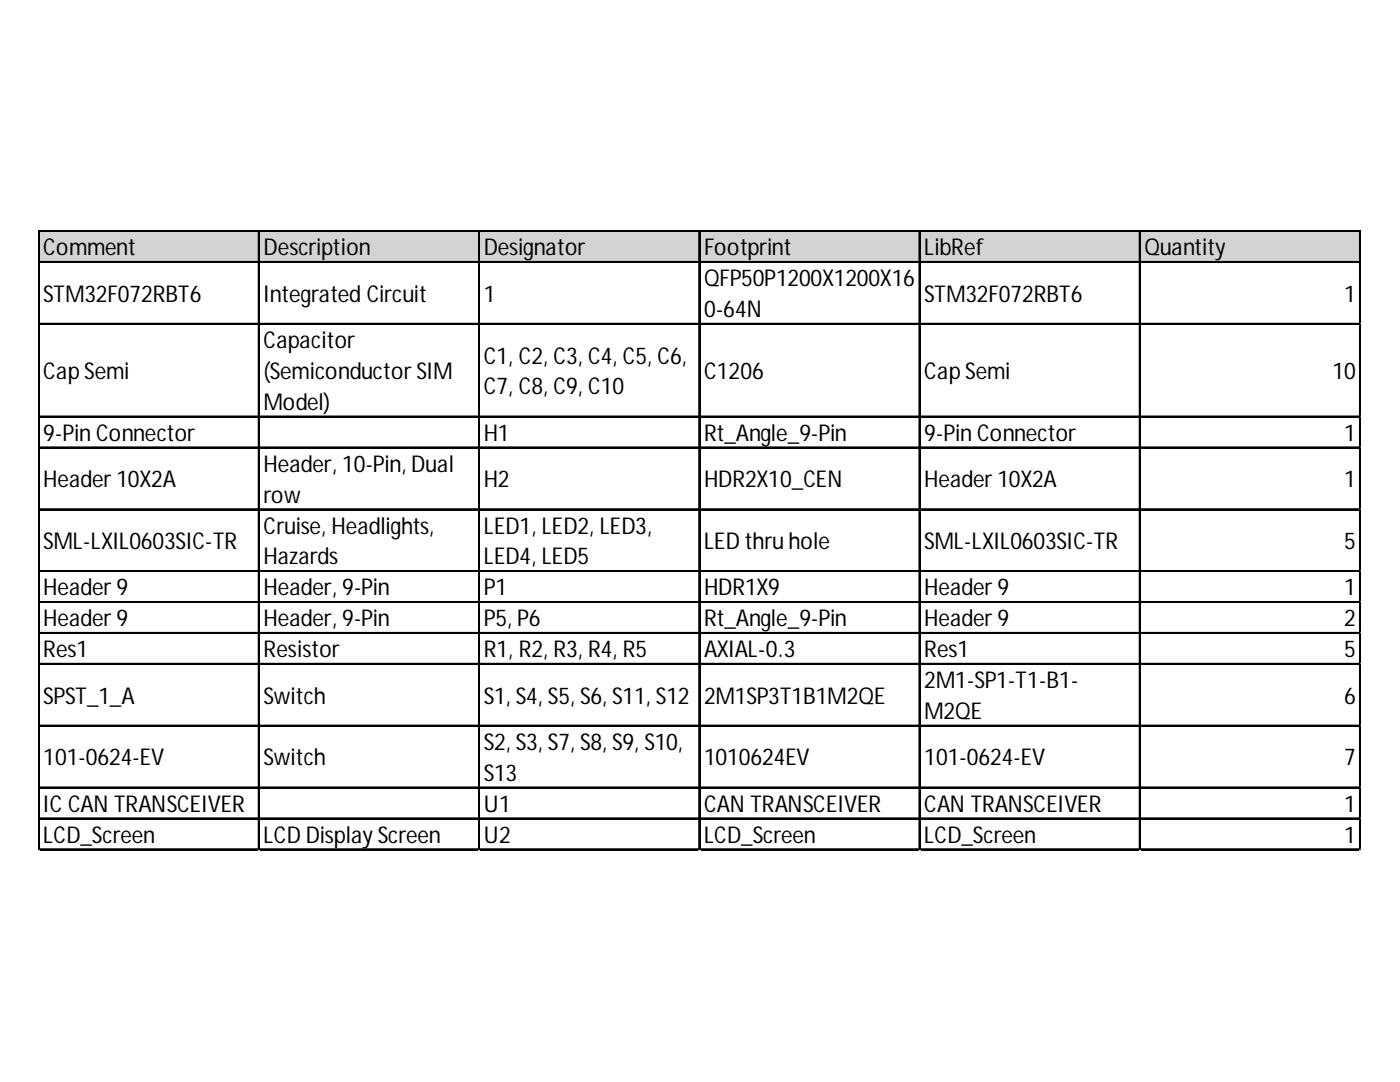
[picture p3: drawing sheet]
<svg xmlns="http://www.w3.org/2000/svg" width="279mm" height="216mm" viewBox="0 0 279 216" stroke-linecap="round" stroke-linejoin="round" font-family="sans-serif">
<defs><g id="words">
<g font-size="4.6">
<text x="8.6" y="50.9">Comment</text>
<text x="52.6" y="50.9">Description</text>
<text x="96.6" y="50.9">Designator</text>
<text x="140.5" y="50.9">Footprint</text>
<text x="184.5" y="50.9">LibRef</text>
<text x="228.4" y="50.9">Quantity</text>
<text x="140.5" y="57.1">QFP50P1200X1200X16</text>
<text x="8.6" y="60.2">STM32F072RBT6</text>
<text x="52.6" y="60.2">Integrated Circuit</text>
<text x="96.6" y="60.2">1</text>
<text x="140.5" y="63.3">0-64N</text>
<text x="184.5" y="60.2">STM32F072RBT6</text>
<text x="268.3" y="60.2">1</text>
<text x="52.6" y="69.5">Capacitor</text>
<text x="8.6" y="75.6">Cap Semi</text>
<text x="52.6" y="75.6">(SemiconductorSIM</text>
<text x="96.6" y="72.5">C1, C2, C3, C4, C5, C6,</text>
<text x="140.5" y="75.6">C1206</text>
<text x="184.5" y="75.6">Cap Semi</text>
<text x="265.9" y="75.6">10</text>
<text x="52.6" y="81.8">Model)</text>
<text x="96.6" y="78.7">C7, C8, C9, C10</text>
<text x="8.6" y="88">9-Pin Connector</text>
<text x="96.6" y="88">H1</text>
<text x="140.5" y="88">Rt_Angle_9-Pin</text>
<text x="184.5" y="88">9-Pin Connector</text>
<text x="268.3" y="88">1</text>
<text x="52.6" y="94.1">Header, 10-Pin, Dual</text>
<text x="8.6" y="97.2">Header10X2A</text>
<text x="52.6" y="100.3">row</text>
<text x="96.6" y="97.2">H2</text>
<text x="140.5" y="97.2">HDR2X10_CEN</text>
<text x="184.5" y="97.2">Header10X2A</text>
<text x="268.3" y="97.2">1</text>
<text x="52.6" y="106.5">Cruise, Headlights,</text>
<text x="96.6" y="106.5">LED1, LED2, LED3,</text>
<text x="8.6" y="109.5">SML-LXIL0603SIC-TR</text>
<text x="52.6" y="112.6">Hazards</text>
<text x="96.6" y="112.6">LED4, LED5</text>
<text x="140.5" y="109.5">LED thru hole</text>
<text x="184.5" y="109.5">SML-LXIL0603SIC-TR</text>
<text x="268.3" y="109.5">5</text>
<text x="8.6" y="118.8">Header9</text>
<text x="52.6" y="118.8">Header, 9-Pin</text>
<text x="96.6" y="118.8">P1</text>
<text x="140.5" y="118.8">HDR1X9</text>
<text x="184.5" y="118.8">Header9</text>
<text x="268.3" y="118.8">1</text>
<text x="8.6" y="125">Header9</text>
<text x="52.6" y="125">Header, 9-Pin</text>
<text x="96.6" y="125">P5, P6</text>
<text x="140.5" y="125">Rt_Angle_9-Pin</text>
<text x="184.5" y="125">Header9</text>
<text x="268.3" y="125">2</text>
<text x="8.6" y="131.1">Res1</text>
<text x="52.6" y="131.1">Resistor</text>
<text x="96.6" y="131.1">R1, R2, R3, R4, R5</text>
<text x="140.5" y="131.1">AXIAL-0.3</text>
<text x="184.5" y="131.1">Res1</text>
<text x="268.3" y="131.1">5</text>
<text x="184.5" y="137.3">2M1-SP1-T1-B1-</text>
<text x="8.6" y="140.4">SPST_1_A</text>
<text x="52.6" y="140.4">Switch</text>
<text x="96.6" y="140.4">S1, S4, S5, S6, S11, S12</text>
<text x="140.5" y="140.4">2M1SP3T1B1M2QE</text>
<text x="184.5" y="143.5">M2QE</text>
<text x="268.3" y="140.4">6</text>
<text x="96.6" y="149.6">S2, S3, S7, S8, S9, S10,</text>
<text x="8.6" y="152.7">101-0624-EV</text>
<text x="52.6" y="152.7">Switch</text>
<text x="96.6" y="155.8">S13</text>
<text x="140.5" y="152.7">1010624EV</text>
<text x="184.5" y="152.7">101-0624-EV</text>
<text x="268.3" y="152.7">7</text>
<text x="8.6" y="162">ICCAN TRANSCEIVER</text>
<text x="96.6" y="162">U1</text>
<text x="140.5" y="162">CAN TRANSCEIVER</text>
<text x="184.5" y="162">CAN TRANSCEIVER</text>
<text x="268.3" y="162">1</text>
<text x="8.6" y="168.1">LCD_Screen</text>
<text x="52.6" y="168.1">LCD Display Screen</text>
<text x="96.6" y="168.1">U2</text>
<text x="140.5" y="168.1">LCD_Screen</text>
<text x="184.5" y="168.1">LCD_Screen</text>
<text x="268.3" y="168.1">1</text>
</g>
</g></defs>
<path d="M7.8 46.2h263.8v6.3h-263.8z" fill="#d3d3d3"/>
<g fill="none" stroke="#000" stroke-width=".26">
<path d="M7.6 46v123.6M7.7 46v123.6M7.9 46h263.7M7.9 46.2h263.7M7.9 52.2h263.7M7.9 52.3h263.7M51.6 46.3v123.3M51.7 46.3v123.3M95.5 46.3v123.3M95.7 46.3v123.3M139.5 46.3v123.3M139.6 46.3v123.3"/>
<path d="M183.4 46.3v123.3M183.6 46.3v123.3M227.4 46.3v123.3M227.5 46.3v123.3M271.3 46.3v123.3M271.5 46.3v123.3M7.9 64.5h263.7M7.9 64.7h263.7M7.9 83h263.7M7.9 83.2h263.7M7.9 89.2h263.7M7.9 89.3h263.7"/>
<path d="M7.9 101.5h263.7M7.9 101.7h263.7M7.9 113.9h263.7M7.9 114h263.7M7.9 120h263.7M7.9 120.2h263.7M7.9 126.2h263.7M7.9 126.3h263.7M7.9 132.4h263.7M7.9 132.5h263.7M7.9 144.7h263.7M7.9 144.8h263.7"/>
<path d="M7.9 157.1h263.7M7.9 157.2h263.7M7.9 163.2h263.7M7.9 163.4h263.7M7.9 169.4h263.7M7.9 169.5h263.7"/>
</g>
<path d="M7.6 169.6v.1" fill="none" stroke="#d4d4d4" stroke-width=".26"/>
<path d="M7.6 169.6l.3 .1z" fill="#d4d4d4"/>
<path d="M51.6 169.6v.1" fill="none" stroke="#d4d4d4" stroke-width=".26"/>
<path d="M51.6 169.6l.2 .1z" fill="#d4d4d4"/>
<path d="M95.5 169.6v.1" fill="none" stroke="#d4d4d4" stroke-width=".26"/>
<path d="M95.5 169.6l.3 .1z" fill="#d4d4d4"/>
<path d="M139.5 169.6v.1" fill="none" stroke="#d4d4d4" stroke-width=".26"/>
<path d="M139.5 169.6l.2 .1z" fill="#d4d4d4"/>
<path d="M183.4 169.6v.1" fill="none" stroke="#d4d4d4" stroke-width=".26"/>
<path d="M183.4 169.6l.3 .1z" fill="#d4d4d4"/>
<path d="M227.4 169.6v.1" fill="none" stroke="#d4d4d4" stroke-width=".26"/>
<path d="M227.4 169.6l.2 .1z" fill="#d4d4d4"/>
<path d="M271.3 169.6v.1" fill="none" stroke="#d4d4d4" stroke-width=".26"/>
<path d="M271.3 169.6l.3 .1z" fill="#d4d4d4"/>
<path d="M271.6 64.5h.1" fill="none" stroke="#d4d4d4" stroke-width=".26"/>
<path d="M271.6 64.5v.3z" fill="#d4d4d4"/>
<path d="M271.6 83h.1" fill="none" stroke="#d4d4d4" stroke-width=".26"/>
<path d="M271.6 83v.3z" fill="#d4d4d4"/>
<path d="M271.6 89.2h.1" fill="none" stroke="#d4d4d4" stroke-width=".26"/>
<path d="M271.6 89.2v.3z" fill="#d4d4d4"/>
<path d="M271.6 101.5h.1" fill="none" stroke="#d4d4d4" stroke-width=".26"/>
<path d="M271.6 101.5v.3z" fill="#d4d4d4"/>
<path d="M271.6 113.9h.1" fill="none" stroke="#d4d4d4" stroke-width=".26"/>
<path d="M271.6 113.9v.2z" fill="#d4d4d4"/>
<path d="M271.6 120h.1" fill="none" stroke="#d4d4d4" stroke-width=".26"/>
<path d="M271.6 120v.3z" fill="#d4d4d4"/>
<path d="M271.6 126.2h.1" fill="none" stroke="#d4d4d4" stroke-width=".26"/>
<path d="M271.6 126.2v.3z" fill="#d4d4d4"/>
<path d="M271.6 132.4h.1" fill="none" stroke="#d4d4d4" stroke-width=".26"/>
<path d="M271.6 132.4v.2z" fill="#d4d4d4"/>
<path d="M271.6 144.7h.1" fill="none" stroke="#d4d4d4" stroke-width=".26"/>
<path d="M271.6 144.7v.3z" fill="#d4d4d4"/>
<path d="M271.6 157.1h.1" fill="none" stroke="#d4d4d4" stroke-width=".26"/>
<path d="M271.6 157.1v.2z" fill="#d4d4d4"/>
<path d="M271.6 163.2h.1" fill="none" stroke="#d4d4d4" stroke-width=".26"/>
<path d="M271.6 163.2v.3z" fill="#d4d4d4"/>
<path d="M271.6 169.4h.1" fill="none" stroke="#d4d4d4" stroke-width=".26"/>
<path d="M271.6 169.4v.2z" fill="#d4d4d4"/>
<use href="#words"/>
</svg>
